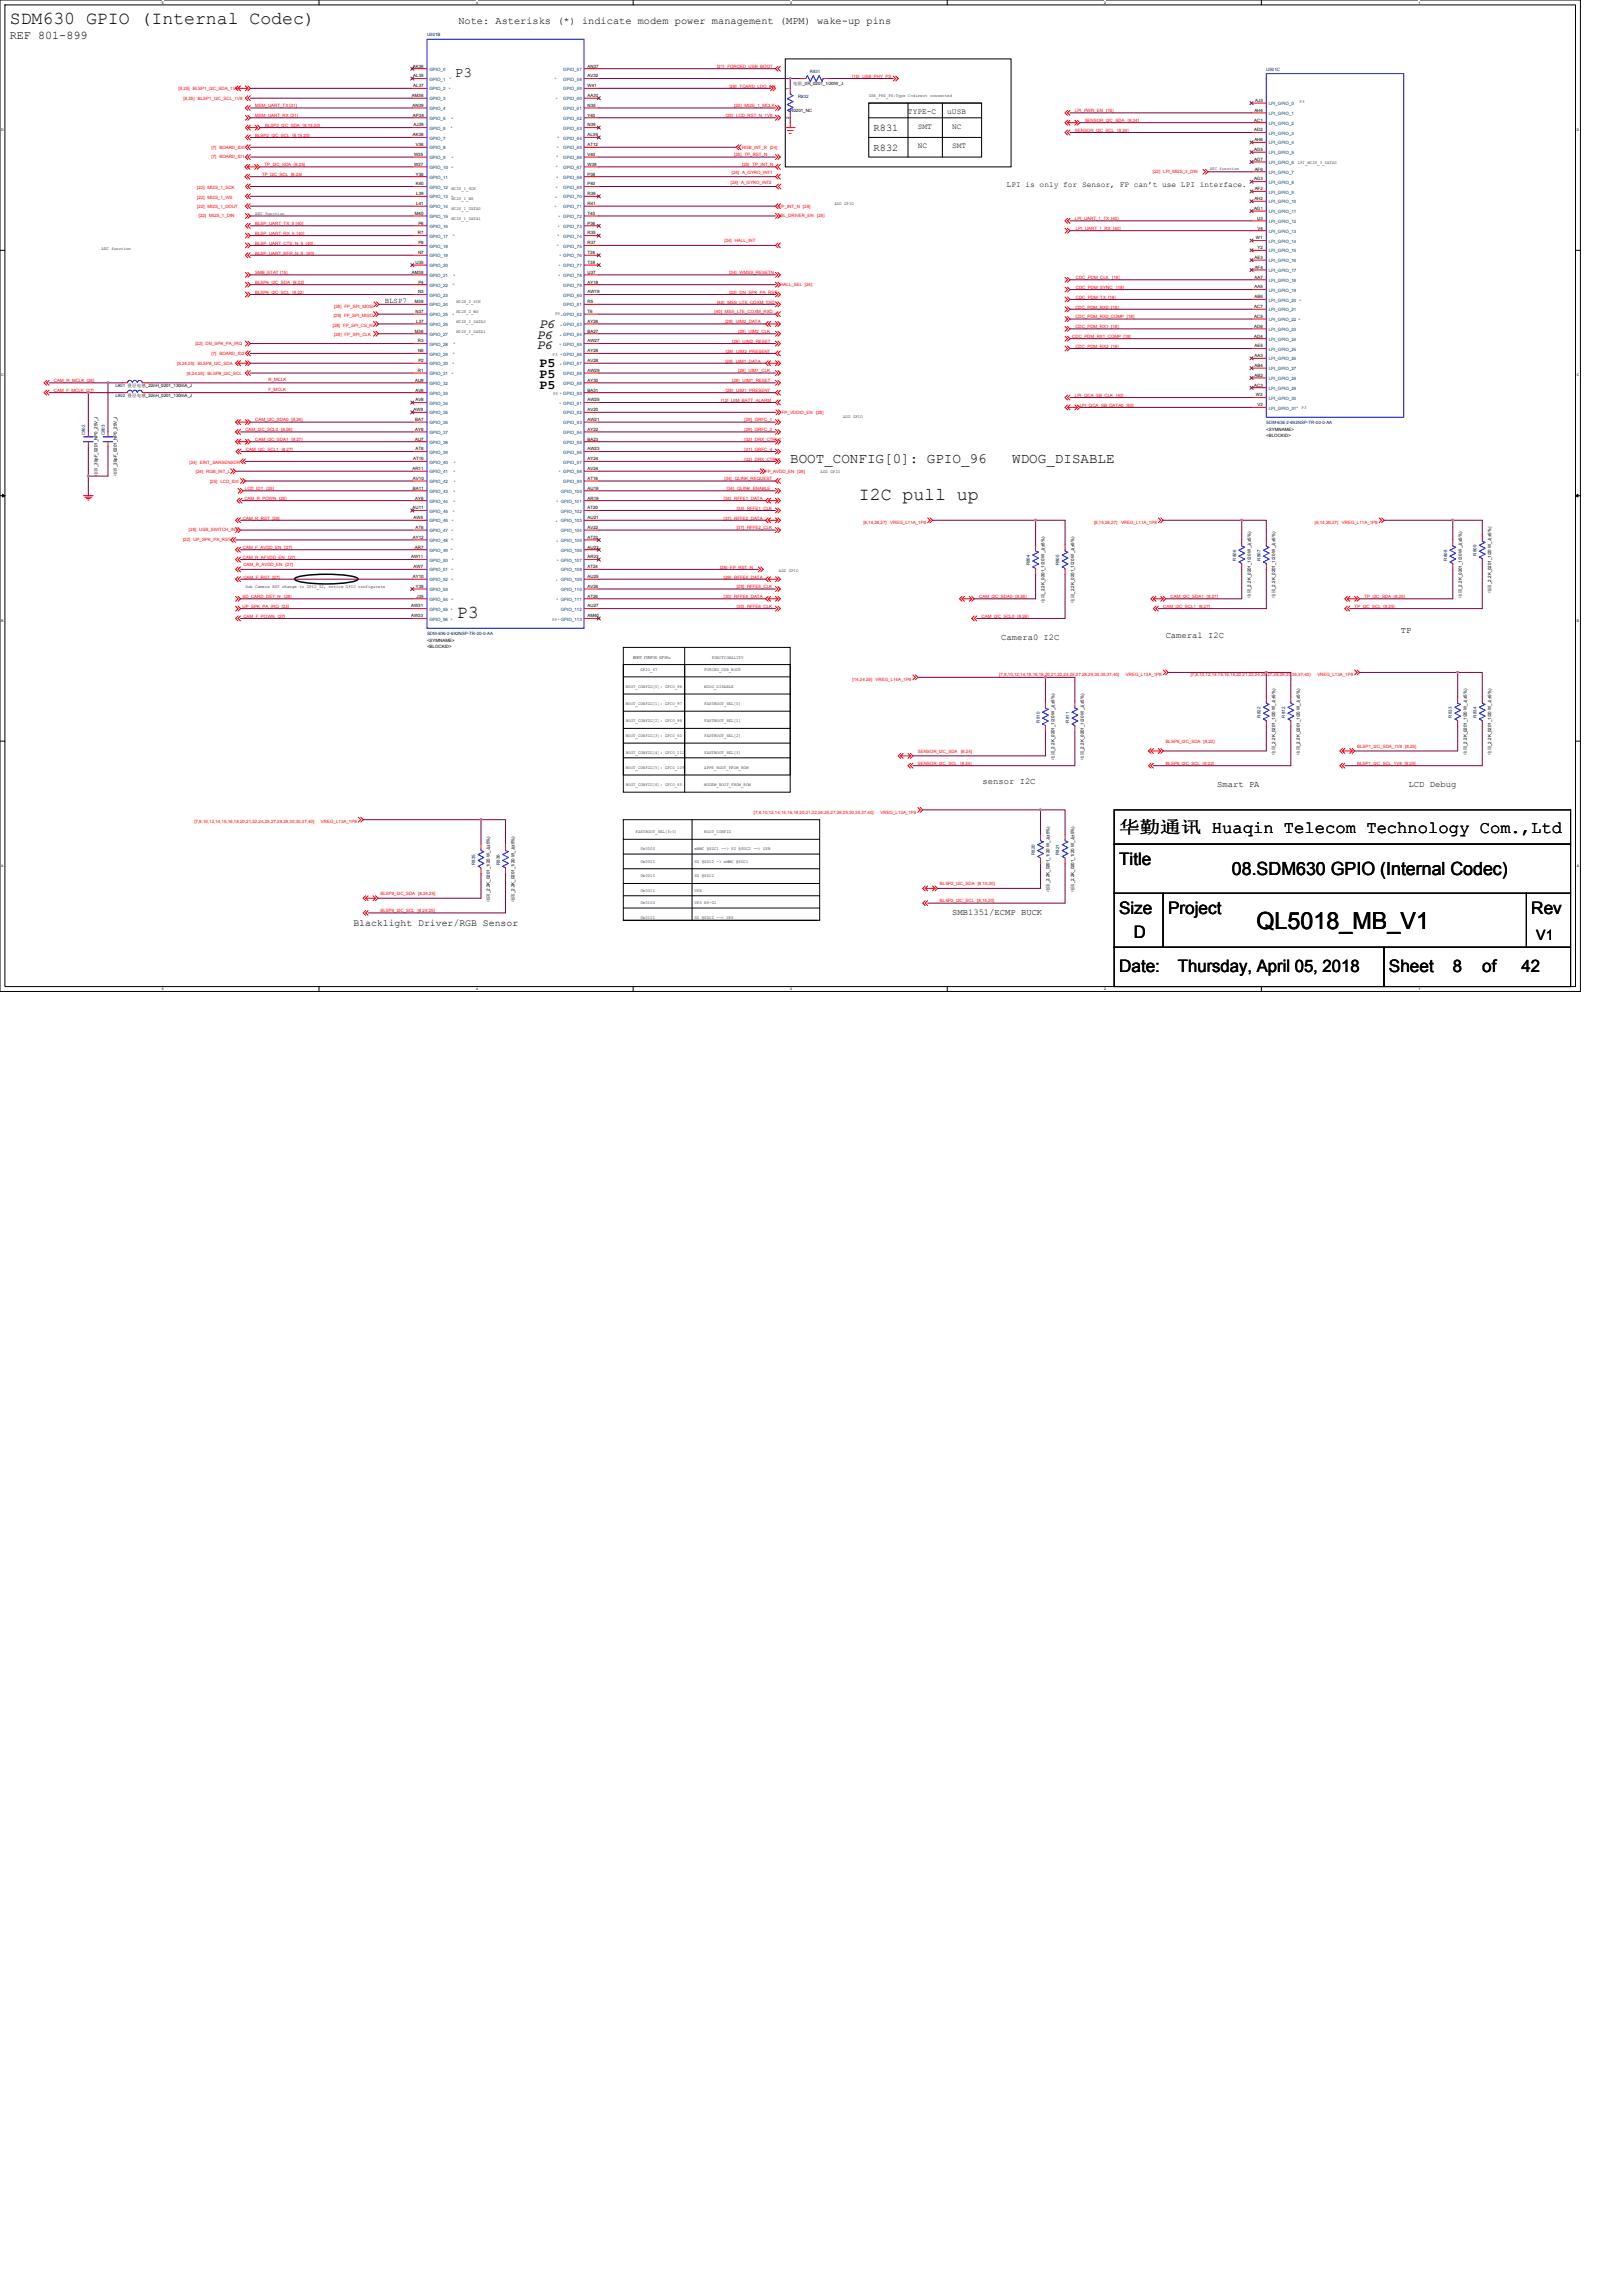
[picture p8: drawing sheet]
<svg xmlns="http://www.w3.org/2000/svg" width="210mm" height="297mm" viewBox="0 0 210 297" stroke-linecap="round" stroke-linejoin="round" font-family="sans-serif">
<defs><g id="words">
<text font-size="3" x="162.6" y="120.2">QL5018_MB_V1</text>
<g font-size="2.3">
<text x="1.3" y="3.1">SDM630 GPIO (Internal Codec)</text>
<text x="111.1" y="64.7">I2C pull up</text>
<text x="59.1" y="80">P3</text>
<text x="159.4" y="113.2">08.SDM630 GPIO (Internal Codec)</text>
</g>
<g font-size="2.2">
<text x="144.8" y="107.8">华勤通讯 Huaqin Telecom Technology Com.,Ltd</text>
<text x="144.8" y="111.8">Title</text>
<text x="144.8" y="118.2">Size</text>
<text x="151.1" y="118.2">Project</text>
<text x="198.1" y="118.2">Rev</text>
<text x="144.8" y="125.8">Date:</text>
<text x="146.7" y="121.4">D</text>
<text x="152.4" y="125.8">Thursday, April 05, 2018</text>
<text x="179.7" y="125.8">Sheet</text>
<text x="188" y="125.8">8</text>
<text x="191.8" y="125.8">of</text>
<text x="196.8" y="125.8">42</text>
</g>
<g font-size="1.8">
<text x="58.9" y="10">P3</text>
<text x="102.2" y="59.9">BOOT_CONFIG[0]: GPIO_96</text>
<text x="131" y="59.9">WDOG_DISABLE</text>
<text x="198.8" y="121.7">V1</text>
</g>
<g font-size="1.7">
<text x="69.5" y="43.8">P6</text>
<text x="69.5" y="45.2">P6</text>
<text x="69.8" y="47.5">P5</text>
<text x="69.8" y="42.4">P6</text>
<text x="69.8" y="48.9">P5</text>
<text x="69.8" y="50.4">P5</text>
</g>
<text font-size="1.5" x="1.3" y="5">REF 801-899</text>
<g font-size="1.3">
<text x="59.3" y="3">Note: Asterisks (*) indicate modem power management (MPM) wake-up pins</text>
<text x="113" y="17">R831</text>
<text x="113" y="19.5">R832</text>
<text x="45.7" y="119.8">Blacklight Driver/RGB Sensor</text>
</g>
<g font-size="1.1">
<text x="129.5" y="82.8">Camera0 I2C</text>
<text x="150.8" y="82.5">Camera1 I2C</text>
<text x="181.2" y="82">TP</text>
<text x="127.1" y="101.4">sensor I2C</text>
<text x="157.5" y="101.8">Smart PA</text>
<text x="182.2" y="101.8">LCD Debug</text>
<text x="123.2" y="118.4">SMB1351/ECMP BUCK</text>
</g>
<g font-size="1">
<text x="117.5" y="14.8">TYPE-C</text>
<text x="118.7" y="16.7">SMT</text>
<text x="122.6" y="14.8">uUSB</text>
<text x="123.2" y="16.7">NC</text>
<text x="118.7" y="19.2">NC</text>
<text x="123.2" y="19.2">SMT</text>
<text x="130.2" y="24.2">LPI is only for Sensor, FP can’t use LPI interface.</text>
<text x="49.8" y="39.2">BLSP7</text>
</g>
<g font-size=".6" fill="#000080">
<text x="55.2" y="4.7">U501B</text>
<text x="104.8" y="9.4">R831</text>
<text x="163.8" y="9.1">U501C</text>
<text x="103.3" y="12.6">R832</text>
<text x="14.9" y="50.1">L801 叠层电感_22nH_0201_130mA_J</text>
<text x="14.9" y="51.4">L802 叠层电感_22nH_0201_130mA_J</text>
<text x="11" y="56.3" transform="rotate(-90 11 56.3)">C802</text>
<text x="13.5" y="56.3" transform="rotate(-90 13.5 56.3)">C803</text>
<text x="163.8" y="54.9">SDM-636-2-692NSP-TR-00-0-AA</text>
<text x="191" y="71.9" transform="rotate(-90 191 71.9)">R809</text>
<text x="133.2" y="73.2" transform="rotate(-90 133.2 73.2)">R804</text>
<text x="137.1" y="73.2" transform="rotate(-90 137.1 73.2)">R805</text>
<text x="159.9" y="72.5" transform="rotate(-90 159.9 72.5)">R806</text>
<text x="163.1" y="72.5" transform="rotate(-90 163.1 72.5)">R807</text>
<text x="187.2" y="72.5" transform="rotate(-90 187.2 72.5)">R808</text>
<text x="55.2" y="82.2">SDM-636-2-692NSP-TR-00-0-AA</text>
<text x="134.5" y="93.5" transform="rotate(-90 134.5 93.5)">R810</text>
<text x="138.3" y="93.5" transform="rotate(-90 138.3 93.5)">R811</text>
<text x="163.1" y="92.8" transform="rotate(-90 163.1 92.8)">R822</text>
<text x="166.3" y="92.8" transform="rotate(-90 166.3 92.8)">R812</text>
<text x="187.9" y="92.8" transform="rotate(-90 187.9 92.8)">R833</text>
<text x="191" y="92.8" transform="rotate(-90 191 92.8)">R834</text>
<text x="61.5" y="111.9" transform="rotate(-90 61.5 111.9)">R835</text>
<text x="64.7" y="111.9" transform="rotate(-90 64.7 111.9)">R836</text>
<text x="133.9" y="110.6" transform="rotate(-90 133.9 110.6)">R820</text>
<text x="137.1" y="110.6" transform="rotate(-90 137.1 110.6)">R821</text>
</g>
<g font-size=".6" fill="#f00">
<text x="23.1" y="11.6">[8,25]</text>
<text x="25" y="11.6">BLSP1_I2C_SDA_1V8</text>
<text x="92.8" y="8.8">[21] FORCED_USB_BOOT</text>
<text x="94.4" y="11.3">[28] TCARD_LDO_EN</text>
<text x="110.2" y="10.1">[15] USB_PHY_PS</text>
<text x="23.7" y="13">[8,25]</text>
<text x="25.6" y="13">BLSP1_I2C_SCL_1V8</text>
<text x="33" y="17.7">BLSP2_I2C_SCL [8,15,20]</text>
<text x="33" y="13.9">MSM_UART_TX [21]</text>
<text x="33" y="15.2">MSM_UART_RX [21]</text>
<text x="34.3" y="16.4">BLSP2_I2C_SDA [8,15,20]</text>
<text x="93.9" y="15.2">[25] LCD_RST_N_1V8</text>
<text x="95" y="13.9">[22] MI2S_1_MCLK</text>
<text x="139.1" y="14.5">LPI_PWR_EN</text>
<text x="139.1" y="17.1">SENSOR_I2C_SCL</text>
<text x="140.3" y="15.8">SENSOR_I2C_SDA</text>
<text x="143.1" y="14.5">[16]</text>
<text x="144.6" y="17.1">[8,24]</text>
<text x="145.9" y="15.8">[8,24]</text>
<text x="27.4" y="20.5">[7] BOARD_ID1</text>
<text x="27.4" y="19.2">[7] BOARD_ID0</text>
<text x="33.9" y="22.8">TP_I2C_SCL [8,25]</text>
<text x="34.2" y="21.5">TP_I2C_SDA [8,25]</text>
<text x="94.6" y="23.9">[24] A_GYRO_INT2</text>
<text x="94.7" y="22.5">[24] A_GYRO_INT1</text>
<text x="95" y="20.2">[25] TP_RST_N</text>
<text x="96" y="19.3">RGB_INT_R [24]</text>
<text x="96" y="21.5">[25] TP_INT_N</text>
<text x="149.2" y="22.4">[22] LPI_MI2S_3_DIN</text>
<text x="25.5" y="24.4">[22] MI2S_1_SCK</text>
<text x="25.5" y="25.7">[22] MI2S_1_WS</text>
<text x="25.5" y="27">[22] MI2S_1_DOUT</text>
<text x="25.7" y="28.1">[22] MI2S_1_DIN</text>
<text x="33" y="29.1">BLSP_UART_TX_5 [40]</text>
<text x="100.8" y="26.9">FP_INT_N [28]</text>
<text x="101" y="28.1">BL_DRIVER_EN</text>
<text x="105.7" y="28.1">[25]</text>
<text x="139.1" y="28.5">LPI_UART_1_TX [40]</text>
<text x="139.2" y="29.8">LPI_UART_1_RX [40]</text>
<text x="33" y="30.4">BLSP_UART_RX_5 [40]</text>
<text x="33" y="31.7">BLSP_UART_CTS_N_5 [40]</text>
<text x="33" y="32.9">BLSP_UART_RFR_N_5</text>
<text x="33" y="35.5">SMB_STAT [15]</text>
<text x="39.7" y="32.9">[40]</text>
<text x="93.7" y="31.3">[24] HALL_INT</text>
<text x="94.4" y="35.5">[34] WMSS_RESETN</text>
<text x="33" y="36.7">BLSP6_I2C_SDA [8,22]</text>
<text x="33" y="38">BLSP6_I2C_SCL [8,22]</text>
<text x="43.2" y="41.1">[28] FP_SPI_MISO</text>
<text x="43.2" y="39.8">[28] FP_SPI_MOSI</text>
<text x="92.5" y="40.6">[40] MSS_LTE_COXM_RXD</text>
<text x="92.8" y="39.3">[40] MSS_LTE_COXM_TXD</text>
<text x="93.9" y="41.8">[28] UIM2_DATA</text>
<text x="94.4" y="38">[22] DN_SPK_PA_RST</text>
<text x="101" y="37">HALL_SEL [24]</text>
<text x="139.1" y="41.2">CDC_PDM_RX0_COMP [18]</text>
<text x="139.1" y="39.9">CDC_PDM_RX0 [18]</text>
<text x="139.2" y="36.1">CDC_PDM_CLK</text>
<text x="139.2" y="37.4">CDC_PDM_SYNC</text>
<text x="139.2" y="38.7">CDC_PDM_TX [18]</text>
<text x="143.9" y="36.1">[18]</text>
<text x="144.5" y="37.4">[18]</text>
<text x="22.9" y="47.2">[8,24,25]</text>
<text x="25.3" y="44.7">[22] DN_SPK_PA_IRQ</text>
<text x="25.6" y="47.2">BLSP8_I2C_SDA</text>
<text x="27.4" y="45.9">[7] BOARD_ID2</text>
<text x="43.1" y="42.3">[28] FP_SPI_CS_N</text>
<text x="43.2" y="43.5">[28] FP_SPI_CLK</text>
<text x="93.9" y="46.9">[28] UIM1_DATA</text>
<text x="93.9" y="45.6">[28] UIM2_PRESENT</text>
<text x="94.7" y="44.4">[28] UIM2_RESET</text>
<text x="95.5" y="43.1">[28] UIM2_CLK</text>
<text x="138.7" y="43.7">CDC_PDM_RX1_COMP [18]</text>
<text x="139.1" y="45">CDC_PDM_RX2 [18]</text>
<text x="139.1" y="42.5">CDC_PDM_RX1 [18]</text>
<text x="7" y="49.4">CAM_R_MCLK [26]</text>
<text x="7" y="50.7">CAM_F_MCLK [27]</text>
<text x="24.2" y="48.6">[8,24,25]</text>
<text x="26.9" y="48.6">BLSP8_I2C_SCL</text>
<text x="34.7" y="49.3">R_MCLK</text>
<text x="34.7" y="50.6">F_MCLK</text>
<text x="93.3" y="52">[12] UIM_BATT_ALARM</text>
<text x="93.9" y="50.7">[28] UIM1_PRESENT</text>
<text x="94.7" y="49.4">[28] UIM1_RESET</text>
<text x="95.5" y="48.2">[28] UIM1_CLK</text>
<text x="101.2" y="53.5">FP_VDDIO_EN</text>
<text x="105.6" y="53.5">[28]</text>
<text x="139.1" y="51.4">LPI_QCA_SB_CLK [40]</text>
<text x="139.7" y="52.6">LPI_QCA_SB_DATA0 [40]</text>
<text x="24.5" y="60">[24] EINT_SARSENSOR</text>
<text x="31.7" y="55.8">CAM_I2C_SCL0 [8,26]</text>
<text x="31.8" y="58.3">CAM_I2C_SCL1 [8,27]</text>
<text x="33" y="54.5">CAM_I2C_SDA0 [8,26]</text>
<text x="33" y="57.1">CAM_I2C_SDA1 [8,27]</text>
<text x="96.3" y="54.5">[29] GRFC_1</text>
<text x="96.3" y="55.8">[29] GRFC_2</text>
<text x="96.3" y="58.3">[21] GRFC_4</text>
<text x="96.3" y="57.1">[32] DRX_CTRL2</text>
<text x="96.3" y="59.6">[32] DRX_CTRL1</text>
<text x="25.3" y="61.1">[24] RGB_INT_L</text>
<text x="27.2" y="62.5">[25] LCD_ID0</text>
<text x="31.6" y="64.7">CAM_R_POWN [26]</text>
<text x="31.7" y="63.4">LCD_ID1</text>
<text x="34.5" y="63.4">[25]</text>
<text x="93.7" y="64.7">[34] RFFE1_DATA</text>
<text x="93.7" y="62.1">[34] QLINK_REQUEST</text>
<text x="94" y="63.4">[34] QLINK_ENABLE</text>
<text x="95.3" y="66">[34] RFFE1_CLK</text>
<text x="99" y="61.1">FP_AVDD_EN</text>
<text x="103.2" y="61.1">[28]</text>
<text x="23.7" y="70">[22] UP_SPK_PA_RST</text>
<text x="24.4" y="68.7">[28] USB_SWITCH_INT</text>
<text x="31.4" y="67.2">CAM_R_RST [26]</text>
<text x="31.4" y="71">CAM_F_AVDD_EN</text>
<text x="36.8" y="71">[27]</text>
<text x="93.7" y="67.2">[37] RFFE2_DATA</text>
<text x="95.3" y="68.5">[37] RFFE2_CLK</text>
<text x="111.7" y="67.8">[8,14,26,27]</text>
<text x="115.2" y="67.8">VREG_L11A_1P8</text>
<text x="141.5" y="67.8">[8,14,26,27]</text>
<text x="145" y="67.8">VREG_L11A_1P8</text>
<text x="170.1" y="67.8">[8,14,26,27]</text>
<text x="173.6" y="67.8">VREG_L11A_1P8</text>
<text x="31.4" y="77.4">SD_CARD_DET_N</text>
<text x="31.4" y="72.3">CAM_R_AFVDD_EN</text>
<text x="31.5" y="73.3">CAM_R_AVDD_EN</text>
<text x="31.5" y="74.8">CAM_F_RST [27]</text>
<text x="36.8" y="77.4">[28]</text>
<text x="37" y="73.3">[27]</text>
<text x="37.3" y="72.3">[27]</text>
<text x="93.2" y="73.6">[28] FP_RST_N</text>
<text x="93.7" y="77.4">[30] RFFE6_DATA</text>
<text x="93.7" y="74.8">[29] RFFE5_DATA</text>
<text x="95.3" y="76.1">[29] RFFE5_CLK</text>
<text x="126.7" y="77.4">CAM_I2C_SDA0 [8,26]</text>
<text x="151.4" y="77.4">CAM_I2C_SDA1 [8,27]</text>
<text x="176.5" y="77.4">TP_I2C_SDA [8,25]</text>
<text x="31.4" y="78.7">UP_SPK_PA_IRQ [22]</text>
<text x="31.5" y="79.9">CAM_F_POWN [27]</text>
<text x="95.3" y="78.7">[30] RFFE6_CLK</text>
<text x="127" y="79.9">CAM_I2C_SCL0 [8,26]</text>
<text x="150.5" y="78.7">CAM_I2C_SCL1 [8,27]</text>
<text x="175.3" y="78.7">TP_I2C_SCL [8,25]</text>
<text x="110.3" y="88.1">[14,24,25]</text>
<text x="113.3" y="88.1">VREG_L14A_1P8</text>
<text x="129.3" y="87.5">[7,8,10,12,14,15,16,18,20,21,22,24,25,27,28,29,30,35,37,40]</text>
<text x="145.7" y="87.5">VREG_L13A_1P8</text>
<text x="154.1" y="87.5">[7,8,10,12,14,15,16,18,20,21,22,24,25,27,28,29,30,35,37,40]</text>
<text x="170.4" y="87.5">VREG_L13A_1P8</text>
<text x="118.7" y="99">SENSOR_I2C_SCL</text>
<text x="118.7" y="97.4">SENSOR_I2C_SDA</text>
<text x="124.3" y="99">[8,24]</text>
<text x="124.3" y="97.4">[8,24]</text>
<text x="150.8" y="96.1">BLSP6_I2C_SDA [8,22]</text>
<text x="150.8" y="99">BLSP6_I2C_SCL [8,22]</text>
<text x="175.6" y="96.8">BLSP1_I2C_SDA_1V8 [8,25]</text>
<text x="175.6" y="99">BLSP1_I2C_SCL_1V8 [8,25]</text>
<text x="25.1" y="106.5">[7,8,10,12,14,15,16,18,20,21,22,24,25,27,28,29,30,35,37,40]</text>
<text x="41.5" y="106.5">VREG_L13A_1P8</text>
<text x="97.5" y="105.3">[7,8,10,12,14,15,16,18,20,21,22,24,25,27,28,29,30,35,37,40]</text>
<text x="113.9" y="105.3">VREG_L13A_1P8</text>
<text x="49.2" y="115.8">BLSP8_I2C_SDA [8,24,25]</text>
<text x="49.2" y="118">BLSP8_I2C_SCL [8,24,25]</text>
<text x="121.6" y="114.5">BLSP2_I2C_SDA [8,15,20]</text>
<text x="121.6" y="116.8">BLSP2_I2C_SCL [8,15,20]</text>
</g>
<g font-size=".6">
<text x="53.4" y="8.7">AK36</text>
<text x="53.5" y="10">AL35</text>
<text x="53.5" y="11.3">AL37</text>
<text x="58.1" y="10.4">*</text>
<text x="71.8" y="10.4">*</text>
<text x="76" y="8.7">AN37</text>
<text x="76" y="11.3">W41</text>
<text x="76" y="10">AV32</text>
<text x="102.1" y="11.6" transform="rotate(-90 102.1 11.6)">1</text>
<text x="102.6" y="11">电阻_0R_0201_1/20W_J</text>
<text x="53.3" y="12.6">AM36</text>
<text x="53.4" y="13.8">AN39</text>
<text x="53.4" y="17.6">AK38</text>
<text x="53.4" y="15.1">AP38</text>
<text x="53.5" y="16.4">AJ39</text>
<text x="58.3" y="16.7">*</text>
<text x="58.4" y="15.5">*</text>
<text x="71.9" y="13">*</text>
<text x="72.1" y="17.9">*</text>
<text x="76" y="16.4">N39</text>
<text x="76" y="17.6">AL39</text>
<text x="76" y="15.1">Y40</text>
<text x="76" y="13.8">N35</text>
<text x="76" y="12.6">AA37</text>
<text x="102.1" y="15.4" transform="rotate(-90 102.1 15.4)">2</text>
<text x="102.2" y="14.5">R0201_NC</text>
<text x="112.4" y="12.6">USB_PHY_PS:Type C=direct connected</text>
<text x="162.3" y="15.7">AC1</text>
<text x="162.3" y="17">AD2</text>
<text x="162.3" y="14.5">AH4</text>
<text x="162.4" y="13.2">AJ3</text>
<text x="168.1" y="13.3">P3</text>
<text x="53.6" y="20.2">W35</text>
<text x="53.6" y="21.4">W37</text>
<text x="53.8" y="24">K40</text>
<text x="53.8" y="22.7">Y36</text>
<text x="53.8" y="18.9">V36</text>
<text x="58.4" y="20.6">*</text>
<text x="71.9" y="21.8">*</text>
<text x="71.9" y="20.5">*</text>
<text x="71.9" y="23.2">*</text>
<text x="72" y="19.2">*</text>
<text x="76" y="22.7">P38</text>
<text x="76" y="20.2">V40</text>
<text x="76" y="18.9">AT12</text>
<text x="76" y="24">P40</text>
<text x="76" y="21.4">W39</text>
<text x="156.5" y="21.9">AEC function</text>
<text x="162.2" y="19.5">AG5</text>
<text x="162.2" y="23.3">AG3</text>
<text x="162.2" y="20.8">AG7</text>
<text x="162.3" y="18.3">AH6</text>
<text x="162.3" y="22.1">AF6</text>
<text x="167.9" y="21.3">LPI_MI2S_3_DATA0</text>
<text x="33" y="27.8">AEC function</text>
<text x="53.7" y="27.8">M40</text>
<text x="53.8" y="26.5">L41</text>
<text x="53.8" y="25.3">L39</text>
<text x="54.1" y="29.1">P6</text>
<text x="58.4" y="24.6">MI2S_1_SCK</text>
<text x="58.4" y="25.9">MI2S_1_WS</text>
<text x="58.4" y="27.2">MI2S_1_DATA0</text>
<text x="58.4" y="28.4">MI2S_1_DATA1</text>
<text x="71.8" y="27">*</text>
<text x="71.8" y="25.7">*</text>
<text x="71.9" y="24.4">*</text>
<text x="72.1" y="29.4">*</text>
<text x="72.2" y="28.2">* GPIO_72</text>
<text x="76" y="25.3">R39</text>
<text x="76" y="29.1">P36</text>
<text x="76" y="27.8">T40</text>
<text x="76" y="26.5">R41</text>
<text x="107.9" y="26.5">ADD GPIO</text>
<text x="162.2" y="27.2">AG1</text>
<text x="162.3" y="25.9">AH2</text>
<text x="162.3" y="24.6">AF2</text>
<text x="162.7" y="28.4">U3</text>
<text x="162.7" y="29.7">V4</text>
<text x="13.1" y="32.4">AEC function</text>
<text x="53.3" y="35.4">AM38</text>
<text x="53.8" y="34.1">U35</text>
<text x="54.1" y="30.3">R7</text>
<text x="54.1" y="32.9">N7</text>
<text x="54.1" y="31.6">P8</text>
<text x="58.5" y="30.7">*</text>
<text x="58.6" y="35.8">*</text>
<text x="72" y="32">*</text>
<text x="72.1" y="30.7">*</text>
<text x="72.2" y="35.8">* GPIO_78</text>
<text x="72.3" y="34.5">* GPIO_77</text>
<text x="72.3" y="33.3">* GPIO_76</text>
<text x="76" y="35.4">U37</text>
<text x="76" y="31.6">R37</text>
<text x="76" y="30.3">R35</text>
<text x="76" y="32.9">T36</text>
<text x="76" y="34.1">T38</text>
<text x="162.3" y="33.5">AE3</text>
<text x="162.3" y="34.8">AF4</text>
<text x="162.5" y="31">W1</text>
<text x="162.7" y="32.2">Y2</text>
<text x="53.7" y="39.2">M38</text>
<text x="53.8" y="40.5">N37</text>
<text x="53.8" y="41.8">L37</text>
<text x="54.1" y="38">N3</text>
<text x="54.1" y="36.7">P4</text>
<text x="58.5" y="40.9">*</text>
<text x="58.5" y="37.1">*</text>
<text x="59.1" y="39.2">MI2S_2_SCK</text>
<text x="59.1" y="40.5">MI2S_2_WS</text>
<text x="59.1" y="41.8">MI2S_2_DATA0</text>
<text x="71.8" y="40.8">P3</text>
<text x="72.5" y="41">*GPIO_82</text>
<text x="76" y="40.5">T6</text>
<text x="76" y="39.2">R5</text>
<text x="76" y="36.7">AY18</text>
<text x="76" y="38">AW19</text>
<text x="76" y="41.8">AY26</text>
<text x="162.3" y="39.9">AC7</text>
<text x="162.3" y="41.1">AC5</text>
<text x="162.3" y="37.3">AA5</text>
<text x="162.3" y="36">AA7</text>
<text x="162.3" y="38.6">AB6</text>
<text x="53.7" y="43">M36</text>
<text x="54.1" y="44.3">R3</text>
<text x="54.1" y="45.6">N5</text>
<text x="54.1" y="46.8">P2</text>
<text x="58.5" y="47.2">*</text>
<text x="58.5" y="46">*</text>
<text x="58.6" y="44.7">*</text>
<text x="59.1" y="43">MI2S_2_DATA1</text>
<text x="71.5" y="46.1">P3 * GPIO_86</text>
<text x="72.3" y="44.8">* GPIO_85</text>
<text x="72.4" y="43.5">* GPIO_84</text>
<text x="72.4" y="47.3">* GPIO_87</text>
<text x="72.5" y="42.3">* GPIO_83</text>
<text x="76" y="46.8">AV28</text>
<text x="76" y="45.6">AY28</text>
<text x="76" y="44.3">AW27</text>
<text x="76" y="43">BA27</text>
<text x="162.3" y="43.7">AD4</text>
<text x="162.3" y="42.4">AD6</text>
<text x="162.3" y="44.9">AE5</text>
<text x="162.3" y="46.2">AA3</text>
<text x="162.3" y="47.5">AB4</text>
<text x="53.5" y="53.2">AW9</text>
<text x="53.7" y="49.4">AU9</text>
<text x="53.7" y="50.7">AV6</text>
<text x="53.7" y="51.9">AV8</text>
<text x="54.1" y="48.1">R1</text>
<text x="58.4" y="48.5">*</text>
<text x="71.6" y="51.2">P3 * GPIO_90</text>
<text x="72.3" y="52.4">* GPIO_91</text>
<text x="76" y="53.2">AV20</text>
<text x="76" y="49.4">AY30</text>
<text x="76" y="50.7">BA31</text>
<text x="76" y="51.9">AW25</text>
<text x="76" y="48.1">AW29</text>
<text x="162.3" y="50">AC3</text>
<text x="162.3" y="48.7">AB2</text>
<text x="162.5" y="51.3">W3</text>
<text x="162.7" y="52.6">V2</text>
<text x="53.4" y="59.5">AT10</text>
<text x="53.7" y="57">AU7</text>
<text x="53.7" y="54.5">BA7</text>
<text x="53.7" y="55.7">AY8</text>
<text x="53.8" y="58.3">AT8</text>
<text x="58.7" y="60">*</text>
<text x="76" y="54.5">AW21</text>
<text x="76" y="59.5">AY24</text>
<text x="76" y="58.3">AW23</text>
<text x="76" y="57">BA23</text>
<text x="76" y="55.7">AY22</text>
<text x="109.1" y="54">ADD GPIO</text>
<text x="163.8" y="55.7">&lt;SYMNAME&gt;</text>
<text x="163.8" y="56.6">&lt;BLOCKID&gt;</text>
<text x="12.6" y="61.6" transform="rotate(-90 12.6 61.6)">电容_39pF_0201_NP0_25V_J</text>
<text x="15.1" y="61.6" transform="rotate(-90 15.1 61.6)">电容_39pF_0201_NP0_25V_J</text>
<text x="53.4" y="60.8">AR11</text>
<text x="53.4" y="65.9">AU11</text>
<text x="53.4" y="63.4">BA11</text>
<text x="53.4" y="62.1">AV10</text>
<text x="53.7" y="64.6">AY6</text>
<text x="58.6" y="61.3">*</text>
<text x="58.6" y="63.8">*</text>
<text x="58.6" y="65.1">*</text>
<text x="58.7" y="62.5">*</text>
<text x="71.9" y="65.1">* GPIO_101</text>
<text x="72.3" y="61.3">* GPIO_98</text>
<text x="76" y="65.9">AT20</text>
<text x="76" y="64.6">AR19</text>
<text x="76" y="63.4">AU19</text>
<text x="76" y="60.8">AV24</text>
<text x="76" y="62.1">AT18</text>
<text x="106.2" y="61.1">ADD GPIO</text>
<text x="53.4" y="69.7">AY12</text>
<text x="53.5" y="67.2">AW5</text>
<text x="53.7" y="71">AR7</text>
<text x="53.8" y="68.4">AT6</text>
<text x="58.4" y="67.5">*</text>
<text x="58.5" y="66.3">*</text>
<text x="71.9" y="67.6">* GPIO_103</text>
<text x="71.9" y="70.2">* GPIO_105</text>
<text x="76" y="67.2">AU21</text>
<text x="76" y="71">AU23</text>
<text x="76" y="68.4">AV22</text>
<text x="76" y="69.7">AT22</text>
<text x="31.8" y="76.1">Sub Camera RST change to GPIO_52, notice GPIO configurate</text>
<text x="53.2" y="72.2">AW11</text>
<text x="53.4" y="74.8">AY10</text>
<text x="53.5" y="73.5">AW7</text>
<text x="53.8" y="76.1">Y38</text>
<text x="53.9" y="77.3">J35</text>
<text x="58.4" y="72.6">*</text>
<text x="71.9" y="75.3">* GPIO_109</text>
<text x="71.9" y="77.8">* GPIO_111</text>
<text x="72" y="72.7">* GPIO_107</text>
<text x="76" y="76.1">AV26</text>
<text x="76" y="77.3">AT26</text>
<text x="76" y="74.8">AU25</text>
<text x="76" y="73.5">AT24</text>
<text x="76" y="72.2">AR23</text>
<text x="100.8" y="74">ADD GPIO</text>
<text x="135.1" y="78" transform="rotate(-90 135.1 78)">电阻_2.2K_0201_1/20 W_J(±5%)</text>
<text x="139" y="78" transform="rotate(-90 139 78)">电阻_2.2K_0201_1/20 W_J(±5%)</text>
<text x="161.8" y="77.3" transform="rotate(-90 161.8 77.3)">电阻_2.2K_0201_1/20 W_J(±5%)</text>
<text x="165" y="77.3" transform="rotate(-90 165 77.3)">电阻_2.2K_0201_1/20 W_J(±5%)</text>
<text x="189.1" y="77.3" transform="rotate(-90 189.1 77.3)">电阻_2.2K_0201_1/20 W_J(±5%)</text>
<text x="192.9" y="76.7" transform="rotate(-90 192.9 76.7)">电阻_2.2K_0201_1/20 W_J(±5%)</text>
<text x="53.2" y="78.6">AW31</text>
<text x="53.2" y="79.9">AW33</text>
<text x="55.2" y="83">&lt;SYMNAME&gt;</text>
<text x="55.2" y="83.9">&lt;BLOCKID&gt;</text>
<text x="71.4" y="80.4">P3* GPIO_113</text>
<text x="76" y="78.6">AU27</text>
<text x="76" y="79.9">AM40</text>
<text x="81" y="89">BOOT_CONFIG[0]: GPIO_96</text>
<text x="81.9" y="85.2">BOOT CONFIG GPIOs</text>
<text x="82.9" y="86.8">GPIO_57</text>
<text x="91.1" y="89">WDOG_DISABLE</text>
<text x="91.1" y="86.8">FORCED_USB_BOOT</text>
<text x="92.1" y="85.2">FUNCTIONALITY</text>
<text x="81" y="93.5">BOOT_CONFIG[2]: GPIO_98</text>
<text x="81" y="91.2">BOOT_CONFIG[1]: GPIO_97</text>
<text x="81" y="95.4">BOOT_CONFIG[3]: GPIO_60</text>
<text x="91.1" y="95.4">FASTBOOT_SEL[2]</text>
<text x="91.1" y="93.5">FASTBOOT_SEL[1]</text>
<text x="91.1" y="91.2">FASTBOOT_SEL[0]</text>
<text x="81" y="97.6">BOOT_CONFIG[4]: GPIO_111</text>
<text x="81" y="99.5">BOOT_CONFIG[5]: GPIO_109</text>
<text x="81" y="101.7">BOOT_CONFIG[6]: GPIO_65</text>
<text x="91.1" y="97.6">FASTBOOT_SEL[3]</text>
<text x="91.1" y="99.5">APPS_BOOT_FROM_ROM</text>
<text x="91.1" y="101.7">MODEM_BOOT_FROM_ROM</text>
<text x="136.4" y="98.3" transform="rotate(-90 136.4 98.3)">电阻_2.2K_0201_1/20 W_J(±5%)</text>
<text x="140.2" y="98.3" transform="rotate(-90 140.2 98.3)">电阻_2.2K_0201_1/20 W_J(±5%)</text>
<text x="165" y="97.7" transform="rotate(-90 165 97.7)">电阻_2.2K_0201_1/20 W_J(±5%)</text>
<text x="168.2" y="97.7" transform="rotate(-90 168.2 97.7)">电阻_2.2K_0201_1/20 W_J(±5%)</text>
<text x="189.8" y="97.7" transform="rotate(-90 189.8 97.7)">电阻_2.2K_0201_1/20 W_J(±5%)</text>
<text x="192.9" y="97.7" transform="rotate(-90 192.9 97.7)">电阻_2.2K_0201_1/20 W_J(±5%)</text>
<text x="82.2" y="107.8">FASTBOOT_SEL[3:0]</text>
<text x="91.1" y="107.8">BOOT_CONFIG</text>
<text x="82.9" y="110">0b0000</text>
<text x="82.9" y="113.5">0b0010</text>
<text x="82.9" y="111.6">0b0001</text>
<text x="89.9" y="113.5">SD @SDC2</text>
<text x="89.9" y="111.6">SD @SDC2 -&gt; eMMC @SDC1</text>
<text x="89.9" y="110">eMMC @SDC1 --&gt; SD @SDC2 --&gt; USB</text>
<text x="63.4" y="116.7" transform="rotate(-90 63.4 116.7)">电阻_2.2K_0201_1/20 W_J(±5%)</text>
<text x="66.6" y="116.7" transform="rotate(-90 66.6 116.7)">电阻_2.2K_0201_1/20 W_J(±5%)</text>
<text x="82.9" y="115.4">0b0011</text>
<text x="82.9" y="117">0b0100</text>
<text x="82.9" y="118.9">0b0101</text>
<text x="89.9" y="117">UFS HS-G1</text>
<text x="89.9" y="118.9">SD @SDC2 --&gt; UFS</text>
<text x="89.9" y="115.4">USB</text>
<text x="135.8" y="115.4" transform="rotate(-90 135.8 115.4)">电阻_2.2K_0201_1/20 W_J(±5%)</text>
<text x="139" y="115.4" transform="rotate(-90 139 115.4)">电阻_2.2K_0201_1/20 W_J(±5%)</text>
</g>
<g font-size=".6" fill="#004080">
<text x="55.6" y="9.2">GPIO_0</text>
<text x="55.6" y="10.4">GPIO_1</text>
<text x="55.6" y="11.7">GPIO_2 *</text>
<text x="72.9" y="9.2">GPIO_57</text>
<text x="72.9" y="11.7">GPIO_59</text>
<text x="72.9" y="10.4">GPIO_58</text>
<text x="55.6" y="13">GPIO_3</text>
<text x="55.6" y="16.8">GPIO_6</text>
<text x="55.6" y="15.5">GPIO_5</text>
<text x="55.6" y="14.2">GPIO_4</text>
<text x="72.9" y="16.8">GPIO_63</text>
<text x="72.9" y="15.5">GPIO_62</text>
<text x="72.9" y="14.2">GPIO_61</text>
<text x="72.9" y="13">GPIO_60</text>
<text x="164.1" y="13.6">LPI_GPIO_0</text>
<text x="164.1" y="14.9">LPI_GPIO_1</text>
<text x="164.1" y="16.2">LPI_GPIO_2</text>
<text x="164.1" y="17.4">LPI_GPIO_3</text>
<text x="55.6" y="20.6">GPIO_9</text>
<text x="55.6" y="23.1">GPIO_11</text>
<text x="55.6" y="21.9">GPIO_10 *</text>
<text x="55.6" y="19.3">GPIO_8</text>
<text x="55.6" y="18.1">GPIO_7</text>
<text x="72.9" y="18.1">GPIO_64</text>
<text x="72.9" y="23.1">GPIO_68</text>
<text x="72.9" y="20.6">GPIO_66</text>
<text x="72.9" y="19.3">GPIO_65</text>
<text x="72.9" y="21.9">GPIO_67</text>
<text x="164.1" y="18.7">LPI_GPIO_4</text>
<text x="164.1" y="20">LPI_GPIO_5</text>
<text x="164.1" y="22.5">LPI_GPIO_7</text>
<text x="164.1" y="23.8">LPI_GPIO_8</text>
<text x="164.1" y="21.2">LPI_GPIO_6</text>
<text x="55.6" y="28.2">GPIO_15</text>
<text x="55.6" y="26.9">GPIO_14</text>
<text x="55.6" y="24.4">GPIO_12</text>
<text x="55.6" y="25.7">GPIO_13 *</text>
<text x="55.6" y="29.5">GPIO_16</text>
<text x="72.9" y="25.7">GPIO_70</text>
<text x="72.9" y="29.5">GPIO_73</text>
<text x="72.9" y="24.4">GPIO_69</text>
<text x="72.9" y="26.9">GPIO_71</text>
<text x="164.1" y="25">LPI_GPIO_9</text>
<text x="164.1" y="28.9">LPI_GPIO_12</text>
<text x="164.1" y="27.6">LPI_GPIO_11</text>
<text x="164.1" y="26.3">LPI_GPIO_10</text>
<text x="55.6" y="30.8">GPIO_17</text>
<text x="55.6" y="32">GPIO_18</text>
<text x="55.6" y="33.3">GPIO_19</text>
<text x="55.6" y="34.6">GPIO_20</text>
<text x="55.6" y="35.8">GPIO_21</text>
<text x="72.9" y="32">GPIO_75</text>
<text x="72.9" y="30.8">GPIO_74</text>
<text x="164.1" y="35.2">LPI_GPIO_17</text>
<text x="164.1" y="33.9">LPI_GPIO_16</text>
<text x="164.1" y="32.7">LPI_GPIO_15</text>
<text x="164.1" y="31.4">LPI_GPIO_14</text>
<text x="164.1" y="30.1">LPI_GPIO_13</text>
<text x="55.6" y="37.1">GPIO_22</text>
<text x="55.6" y="38.4">GPIO_23</text>
<text x="55.6" y="39.6">GPIO_24</text>
<text x="55.6" y="40.9">GPIO_25</text>
<text x="72.9" y="39.6">GPIO_81</text>
<text x="72.9" y="37.1">GPIO_79</text>
<text x="72.9" y="38.4">GPIO_80</text>
<text x="164.1" y="37.7">LPI_GPIO_19</text>
<text x="164.1" y="36.5">LPI_GPIO_18</text>
<text x="164.1" y="40.3">LPI_GPIO_21</text>
<text x="164.1" y="39">LPI_GPIO_20 *</text>
<text x="164.1" y="41.6">LPI_GPIO_22 *</text>
<text x="55.6" y="43.5">GPIO_27</text>
<text x="55.6" y="44.7">GPIO_28</text>
<text x="55.6" y="46">GPIO_29</text>
<text x="55.6" y="47.3">GPIO_30</text>
<text x="55.6" y="42.2">GPIO_26</text>
<text x="164.1" y="45.4">LPI_GPIO_25</text>
<text x="164.1" y="44.1">LPI_GPIO_24</text>
<text x="164.1" y="46.6">LPI_GPIO_26</text>
<text x="164.1" y="47.9">LPI_GPIO_27</text>
<text x="164.1" y="42.8">LPI_GPIO_23</text>
<text x="55.6" y="48.5">GPIO_31</text>
<text x="55.6" y="49.8">GPIO_32</text>
<text x="55.6" y="51.1">GPIO_33</text>
<text x="55.6" y="52.3">GPIO_34</text>
<text x="55.6" y="53.6">GPIO_35</text>
<text x="72.9" y="53.6">GPIO_92</text>
<text x="72.9" y="49.8">GPIO_89</text>
<text x="72.9" y="48.5">GPIO_88</text>
<text x="164.1" y="50.4">LPI_GPIO_29</text>
<text x="164.1" y="53">LPI_GPIO_31* P3</text>
<text x="164.1" y="49.2">LPI_GPIO_28</text>
<text x="164.1" y="51.7">LPI_GPIO_30</text>
<text x="55.6" y="54.9">GPIO_36</text>
<text x="55.6" y="56.2">GPIO_37</text>
<text x="55.6" y="58.7">GPIO_39</text>
<text x="55.6" y="57.4">GPIO_38</text>
<text x="55.6" y="60">GPIO_40</text>
<text x="72.9" y="54.9">GPIO_93</text>
<text x="72.9" y="60">GPIO_97</text>
<text x="72.9" y="58.7">GPIO_96</text>
<text x="72.9" y="57.4">GPIO_95</text>
<text x="72.9" y="56.2">GPIO_94</text>
<text x="55.6" y="63.8">GPIO_43</text>
<text x="55.6" y="65">GPIO_44</text>
<text x="55.6" y="62.5">GPIO_42</text>
<text x="55.6" y="61.2">GPIO_41</text>
<text x="72.6" y="63.8">GPIO_100</text>
<text x="72.9" y="62.5">GPIO_99</text>
<text x="55.6" y="70.1">GPIO_48 *</text>
<text x="55.6" y="67.6">GPIO_46</text>
<text x="55.6" y="66.3">GPIO_45</text>
<text x="55.6" y="71.4">GPIO_49 *</text>
<text x="55.6" y="68.9">GPIO_47 *</text>
<text x="72.6" y="71.4">GPIO_106</text>
<text x="72.6" y="66.3">GPIO_102</text>
<text x="72.6" y="68.9">GPIO_104</text>
<text x="55.6" y="72.7">GPIO_50</text>
<text x="55.6" y="77.7">GPIO_54 *</text>
<text x="55.6" y="76.5">GPIO_53</text>
<text x="55.6" y="75.2">GPIO_52 *</text>
<text x="55.6" y="73.9">GPIO_51 *</text>
<text x="72.6" y="76.5">GPIO_110</text>
<text x="72.6" y="73.9">GPIO_108</text>
<text x="55.6" y="79">GPIO_55 *</text>
<text x="55.6" y="80.3">GPIO_56 *</text>
<text x="72.6" y="79">GPIO_112</text>
</g>
<g font-size=".5">
<text x="21" y=".5">5</text>
<text x="61.6" y=".5">4</text>
<text x="102.2" y=".5">3</text>
<text x="142.9" y=".5">2</text>
<text x="183.5" y=".5">1</text>
<text x=".2" y="16.9">D</text>
<text x="204" y="16.9">D</text>
<text x=".2" y="48.7">C</text>
<text x="204" y="48.7">C</text>
<text x=".2" y="80.4">B</text>
<text x="204" y="80.4">B</text>
<text x=".2" y="112.2">A</text>
<text x="204" y="112.2">A</text>
<text x="21" y="128.1">5</text>
<text x="61.6" y="128.1">4</text>
<text x="102.2" y="128.1">3</text>
<text x="142.9" y="128.1">2</text>
<text x="183.5" y="128.1">1</text>
</g>
</g></defs>
<path d="M0 0h204.5v128.3h-204.5zM.6 .6h203.2v127h-203.2z" fill="none" stroke="#000" stroke-width=".13"/>
<g fill="#fff">
<path d="M21 .1h.2v.5h-.2z"/>
<path d="M21 127.7h.2v.5h-.2z"/>
</g>
<path d="M41.3 0v.6M41.3 127.6v.7" fill="none" stroke="#000" stroke-width=".13"/>
<g fill="#fff">
<path d="M61.6 .1h.2v.5h-.2z"/>
<path d="M61.6 127.7h.2v.5h-.2z"/>
</g>
<path d="M81.9 0v.6M81.9 127.6v.7" fill="none" stroke="#000" stroke-width=".13"/>
<g fill="#fff">
<path d="M102.2 .1h.3v.5h-.3z"/>
<path d="M102.2 127.7h.3v.5h-.3z"/>
</g>
<path d="M122.6 0v.6M122.6 127.6v.7" fill="none" stroke="#000" stroke-width=".13"/>
<g fill="#fff">
<path d="M142.9 .1h.2v.5h-.2z"/>
<path d="M142.9 127.7h.2v.5h-.2z"/>
</g>
<path d="M163.2 0v.6M163.2 127.6v.7" fill="none" stroke="#000" stroke-width=".13"/>
<g fill="#fff">
<path d="M183.5 .1h.3v.5h-.3z"/>
<path d="M183.5 127.7h.3v.5h-.3z"/>
<path d="M.2 16.5h.3v.5h-.3z"/>
<path d="M204 16.5h.3v.5h-.3z"/>
<path d="M.2 48.3h.3v.5h-.3z"/>
<path d="M204 48.3h.3v.5h-.3z"/>
</g>
<path d="M0 32.4h.6M203.8 32.4h.7" fill="none" stroke="#000" stroke-width=".13"/>
<g fill="#fff">
<path d="M.2 80h.3v.5h-.3z"/>
<path d="M204 80h.3v.5h-.3z"/>
</g>
<path d="M0 64.1h.6M203.8 64.1h.7" fill="none" stroke="#000" stroke-width=".13"/>
<path d="M.3 63.9l.3 .2-.3 .2zM203.8 64.1l.4-.2v.4z" fill="#000" stroke="#000" stroke-width=".13"/>
<g fill="#fff">
<path d="M.2 111.8h.2v.5h-.2z"/>
<path d="M204 111.8h.3v.5h-.3z"/>
</g>
<g fill="none" stroke="#000" stroke-width=".13">
<path d="M101.6 7.6h29.2v14h-29.2zM112.4 13.3h14.6v7h-14.6zM112.4 13.3h14.6M112.4 15.2h14.6M112.4 17.8h14.6M117.5 13.3v7M121.9 13.3v7M0 95.9h.6M80.6 89.8h21.6M80.6 87.6h21.6M80.6 92h21.6M80.6 94.2h21.6"/>
<path d="M80.6 96.1h21.6M80.6 98h21.6M80.6 83.8h21.6v16.5h-21.6zM80.6 86h21.6v16.5h-21.6zM88.6 83.8v16.5M88.6 86v16.5M203.8 95.9h.7M80.6 106h25.4v13.1h-25.4zM80.6 115.9h25.4M80.6 110.5h25.4M80.6 108.6h25.4M80.6 112.4h25.4"/>
<path d="M80.6 114.3h25.4M80.6 117.5h25.4M80.6 119.1h25.1M89.5 106v13.1M144.1 109.2h59.1v6.4h-59.1zM144.1 104.8h59.1v4.4h-59.1zM144.1 115.6h6.4v7h-6.4zM150.5 115.6h47v7h-47zM197.5 115.6h5.7v7h-5.7zM144.1 122.6h35v5h-35zM179.1 122.6h24.1v5h-24.1z"/>
</g>
<path d="M38.2 74.8a16.4 16.4 0 0 1 6.6-.4 2.16 2.16 0 0 1 1.5 .5 2.17 2.17 0 0 1-1.5 .5 19.6 19.6 0 0 1-6.3-.2l-.4-.3z" fill="none" stroke="#000" stroke-width=".19"/>
<g fill="none" stroke="#f00" stroke-width=".13">
<path d="M30.8 11.1l-.3 .3 .3 .3M30.8 11.4l.3 .3M30.8 11.4h1.3M31.1 11.1l-.3 .3M31.8 14.9l.3 .3-.3 .4M31.8 11.1l.3 .3M32.1 17.5l-.4 .3 .4 .3M32.1 16.2l-.4 .3 .4 .3M32.1 13.7l-.4 .3 .4 .3M32.1 18.7l-.4 .3 .4 .4M32.1 12.4l-.4 .3 .4 .3M32.1 16.5l.3 .3"/>
<path d="M32.1 16.5h1.2M32.1 11.4l-.3 .3M32.1 14.9l.3 .3-.3 .4M32.1 11.1l.3 .3-.3 .3M32.4 17.5l-.3 .3 .3 .3M32.4 16.2l-.3 .3M32.4 13.7l-.3 .3 .3 .3M32.4 18.7l-.3 .3 .3 .4M32.4 12.4l-.3 .3 .3 .3M33 16.2l.3 .3M33.3 16.5l-.3 .3M33.3 16.2l.4 .3-.4 .3"/>
<path d="M53.3 12.7h1.9M53.3 8.9h1.9M53.3 10.2h1.9M53.3 11.4h1.9M53.3 16.5h1.9M53.3 15.2h1.9M53.3 14h1.9M53.3 19h1.9M53.3 17.8h1.9M75.6 16.5h1.9M75.6 17.8h1.9M75.6 8.9h1.9"/>
<path d="M75.6 15.2h1.9M75.6 14h1.9M75.6 19h1.9M75.6 11.4h1.9M75.6 10.2h1.9M75.6 12.7h1.9M95.6 18.7l-.4 .3 .4 .4M95.9 18.7l-.3 .3 .3 .4M99.7 11.1l.3 .3-.3 .3M100 11.1l.3 .3-.3 .3M100.3 13.7l.3 .3-.3 .3M100.3 14.9l.3 .3-.3 .4"/>
<path d="M100.6 8.6l-.3 .3 .3 .3M100.6 13.7l.4 .3-.4 .3M100.6 14.9l.4 .3-.4 .4M101 8.6l-.4 .3 .4 .3M101.6 16.5h1.3M101.9 16.9h.7M102.1 17.3h.3M102.2 15.9v.6M102.2 11.4v.7M102.2 14.6v.6M103.5 10.2h.6M106.7 10.2h.6"/>
<path d="M115.6 9.8l.3 .4-.3 .3M115.9 9.8l.3 .4-.3 .3M138.1 15.9l.3 .3M138.1 15.9h1.3M138.1 14.3l-.3 .3 .3 .3M138.1 16.8l-.3 .3 .3 .4M138.1 15.6l-.3 .3 .3 .3M138.4 14.3l-.3 .3 .3 .3M138.4 16.8l-.3 .3 .3 .4M138.4 15.6l-.3 .3M139.1 15.6l.3 .3M139.4 15.6l.3 .3-.3 .3"/>
<path d="M139.4 15.9l-.3 .3M161.9 13.3h1.9M161.9 14.6h1.9M161.9 15.9h1.9M161.9 17.1h1.9M161.9 18.4h1.9M161.9 19.7h1.9M31.8 30.2l.3 .3-.3 .3M31.8 31.4l.3 .3-.3 .4M31.8 35.2l.3 .4-.3 .3M31.8 36.5l.3 .3-.3 .3M31.8 37.8l.3 .3-.3 .3"/>
<path d="M31.8 27.6l.3 .3-.3 .4M32 21.3l-.3 .3 .3 .3M32 22.5l-.3 .4 .3 .3M32 21.6l.3 .3M32 21.6h1.3M32.1 28.9l-.4 .3 .4 .3M32.1 32.7l-.4 .3 .4 .3M32.1 20l-.4 .3 .4 .3M32.1 23.8l-.4 .3 .4 .3M32.1 25.1l-.4 .3 .4 .3M32.1 26.4l-.4 .3 .4 .3M32.1 30.2l.3 .3-.3 .3"/>
<path d="M32.1 31.4l.3 .3-.3 .4M32.1 35.2l.3 .4-.3 .3M32.1 36.5l.3 .3-.3 .3M32.1 37.8l.3 .3-.3 .3M32.1 27.6l.3 .3-.3 .4M32.3 21.3l-.3 .3M32.3 22.5l-.3 .4 .3 .3M32.4 28.9l-.3 .3 .3 .3M32.4 32.7l-.3 .3 .3 .3M32.4 20l-.3 .3 .3 .3M32.4 23.8l-.3 .3 .3 .3M32.4 25.1l-.3 .3 .3 .3"/>
<path d="M32.4 26.4l-.3 .3 .3 .3M33 21.3l.3 .3M33.3 21.6l-.3 .3M33.3 21.3l.3 .3-.3 .3M48.4 39.1l.3 .3-.3 .3M48.7 39.1l.3 .3-.3 .3M53.3 20.3h1.9M53.3 27.9h1.9M53.3 26.7h1.9M53.3 24.1h1.9M53.3 25.4h1.9M53.3 22.9h1.9"/>
<path d="M53.3 21.6h1.9M53.3 29.2h1.9M53.3 30.5h1.9M53.3 31.7h1.9M53.3 33h1.9M53.3 34.3h1.9M53.3 35.6h1.9M53.3 36.8h1.9M53.3 38.1h1.9M53.3 39.4h1.9M75.6 35.6h1.9M75.6 22.9h1.9"/>
<path d="M75.6 31.7h1.9M75.6 20.3h1.9M75.6 39.4h1.9M75.6 36.8h1.9M75.6 25.4h1.9M75.6 30.5h1.9M75.6 29.2h1.9M75.6 33h1.9M75.6 24.1h1.9M75.6 38.1h1.9M75.6 27.9h1.9M75.6 26.7h1.9"/>
<path d="M75.6 21.6h1.9M75.6 34.3h1.9M100.3 20l.3 .3-.3 .3M100.3 39.1l.3 .3-.3 .3M100.3 35.2l.3 .4-.3 .3M100.3 27.6l.3 .3-.3 .4M100.3 36.5l.3 .3-.3 .3M100.3 37.8l.3 .3-.3 .3M100.6 21.3l-.3 .3 .3 .3M100.6 22.5l-.3 .4 .3 .3M100.6 31.4l-.3 .3 .3 .4M100.6 26.4l-.3 .3 .3 .3"/>
<path d="M100.6 20l.4 .3-.4 .3M100.6 39.1l.4 .3-.4 .3M100.6 35.2l.4 .4-.4 .3M100.6 27.6l.4 .3-.4 .4M100.6 36.5l.4 .3-.4 .3M100.6 37.8l.4 .3-.4 .3M100.7 23.8l-.3 .3 .3 .3M101 21.3l-.4 .3 .4 .3M101 22.5l-.4 .4 .4 .3M101 31.4l-.4 .3 .4 .4M101 26.4l-.4 .3 .4 .3M101 23.8l-.3 .3 .3 .3"/>
<path d="M137.8 29.5l.3 .3-.3 .4M137.8 35.9l.3 .3-.3 .3M137.8 39.7l.3 .3-.3 .3M137.8 37.1l.3 .4-.3 .3M137.8 38.4l.3 .3-.3 .4M138.1 29.5l.3 .3-.3 .4M138.1 35.9l.3 .3-.3 .3M138.1 39.7l.3 .3-.3 .3M138.1 37.1l.3 .4-.3 .3M138.1 38.4l.3 .3-.3 .4M138.1 28.3l-.3 .3 .3 .3M138.4 28.3l-.3 .3 .3 .3"/>
<path d="M155.6 21.9l.4 .3-.4 .3M156 21.9l.3 .3-.3 .3M161.9 22.2h1.9M161.9 23.5h1.9M161.9 24.8h1.9M161.9 37.5h1.9M161.9 36.2h1.9M161.9 34.9h1.9M161.9 33.7h1.9M161.9 32.4h1.9M161.9 31.1h1.9M161.9 21h1.9"/>
<path d="M161.9 29.8h1.9M161.9 28.6h1.9M161.9 27.3h1.9M161.9 26h1.9M161.9 38.7h1.9M6 49.2l-.3 .3 .3 .3M6 50.5l-.3 .3 .3 .3M6.4 49.2l-.4 .3 .4 .3M6.4 50.5l-.4 .3 .4 .3M11.4 55.9v.6M11.4 57.1v.7M14 55.9v.6"/>
<path d="M14 57.1v.7M15.9 49.5h.6M15.9 50.8h.6M18.4 49.5h.7M18.4 50.8h.7M30.8 55.6l-.3 .3 .3 .3M30.8 54.3l-.3 .3 .3 .3M30.8 56.8l-.3 .3 .3 .4M30.8 46.7l-.3 .3 .3 .3M30.8 54.6l.3 .3M30.8 54.6h1.3M30.8 57.1l.3 .4"/>
<path d="M30.8 57.1h1.3M30.8 47l.3 .3M30.8 47h1.3M30.9 58.1l-.4 .3 .4 .3M31.1 55.6l-.3 .3 .3 .3M31.1 54.3l-.3 .3M31.1 56.8l-.3 .3M31.1 46.7l-.3 .3M31.2 58.1l-.3 .3 .3 .3M31.4 59.4l-.3 .3 .3 .3M31.7 59.4l-.3 .3 .3 .3M31.8 54.3l.3 .3"/>
<path d="M31.8 56.8l.3 .3M31.8 44.1l.3 .3-.3 .4M31.8 46.7l.3 .3M32.1 45.4l-.4 .3 .4 .3M32.1 47.9l-.4 .4 .4 .3M32.1 54.6l-.3 .3M32.1 57.1l-.3 .4M32.1 47l-.3 .3M32.1 54.3l.3 .3-.3 .3M32.1 56.8l.3 .3-.3 .4M32.1 44.1l.3 .3-.3 .4M32.1 46.7l.3 .3-.3 .3"/>
<path d="M32.4 45.4l-.3 .3 .3 .3M32.4 47.9l-.3 .4 .3 .3M48.3 42.9l.3 .3-.3 .3M48.3 40.3l.3 .3-.3 .4M48.3 41.6l.3 .3-.3 .3M48.6 42.9l.4 .3-.4 .3M48.6 40.3l.4 .3-.4 .4M48.6 41.6l.4 .3-.4 .3M53.3 43.2h1.9M53.3 44.4h1.9M53.3 45.7h1.9M53.3 47h1.9"/>
<path d="M53.3 48.3h1.9M53.3 49.5h1.9M53.3 50.8h1.9M53.3 52.1h1.9M53.3 53.3h1.9M53.3 40.6h1.9M53.3 41.9h1.9M53.3 54.6h1.9M53.3 55.9h1.9M53.3 58.4h1.9M53.3 57.1h1.9M53.3 59.7h1.9"/>
<path d="M75.6 53.3h1.9M75.6 40.6h1.9M75.6 54.6h1.9M75.6 47h1.9M75.6 45.7h1.9M75.6 59.7h1.9M75.6 49.5h1.9M75.6 50.8h1.9M75.6 44.4h1.9M75.6 52.1h1.9M75.6 58.4h1.9M75.6 48.3h1.9"/>
<path d="M75.6 57.1h1.9M75.6 43.2h1.9M75.6 41.9h1.9M75.6 55.9h1.9M99.4 41.9l.3 .3M99.4 47l.3 .3M99.4 41.6l-.3 .3 .3 .3M99.4 46.7l-.3 .3 .3 .3M99.4 41.9h1.2M99.4 47h1.2M99.7 41.6l-.3 .3M99.7 46.7l-.3 .3"/>
<path d="M100.3 42.9l.3 .3-.3 .3M100.3 44.1l.3 .3-.3 .4M100.3 47.9l.3 .4-.3 .3M100.3 49.2l.3 .3-.3 .3M100.3 41.6l.3 .3M100.3 46.7l.3 .3M100.3 54.3l.3 .3-.3 .3M100.3 55.6l.3 .3-.3 .3M100.3 58.1l.3 .3-.3 .3M100.3 56.8l.3 .3-.3 .4M100.3 59.4l.3 .3-.3 .3M100.4 53l.3 .3-.3 .4"/>
<path d="M100.6 45.4l-.3 .3 .3 .3M100.6 50.5l-.3 .3 .3 .3M100.6 51.8l-.3 .3 .3 .3M100.6 40.3l-.3 .3 .3 .4M100.6 42.9l.4 .3-.4 .3M100.6 44.1l.4 .3-.4 .4M100.6 47.9l.4 .4-.4 .3M100.6 49.2l.4 .3-.4 .3M100.6 41.6l.4 .3-.4 .3M100.6 46.7l.4 .3-.4 .3M100.6 54.3l.4 .3-.4 .3M100.6 55.6l.4 .3-.4 .3"/>
<path d="M100.6 58.1l.4 .3-.4 .3M100.6 56.8l.4 .3-.4 .4M100.6 59.4l.4 .3-.4 .3M100.6 41.9l-.3 .3M100.6 47l-.3 .3M100.7 53l.3 .3-.3 .4M101 45.4l-.4 .3 .4 .3M101 50.5l-.4 .3 .4 .3M101 51.8l-.4 .3 .4 .3M101 40.3l-.4 .3 .4 .4M137.8 44.8l.3 .3-.3 .3M137.8 42.2l.3 .3-.3 .4"/>
<path d="M137.8 41l.3 .3-.3 .3M137.8 43.5l.3 .3-.3 .3M138.1 44.8l.3 .3-.3 .3M138.1 42.2l.3 .3-.3 .4M138.1 41l.3 .3-.3 .3M138.1 43.5l.3 .3-.3 .3M138.1 52.7l.3 .3M138.1 52.7h1.3M138.1 52.4l-.3 .3 .3 .3M138.1 51.1l-.3 .3 .3 .4M138.4 52.4l-.3 .3M138.4 51.1l-.3 .3 .3 .4"/>
<path d="M139.1 52.4l.3 .3M139.4 52.4l.3 .3-.3 .3M139.4 52.7l-.3 .3M161.9 45.1h1.9M161.9 50.2h1.9M161.9 40h1.9M161.9 43.8h1.9M161.9 46.4h1.9M161.9 47.6h1.9M161.9 52.7h1.9M161.9 48.9h1.9M161.9 41.3h1.9"/>
<path d="M161.9 42.5h1.9M161.9 51.4h1.9M10.8 64.1h1.3M11 64.3h.9M11.2 64.5h.5M11.4 64.7h.1M29.8 60.6l.4 .4-.4 .3M30.2 69.5l-.4 .3 .4 .4M30.2 60.6l.3 .4-.3 .3M30.5 68.3l.3 .3-.3 .3M30.5 69.5l-.3 .3 .3 .4M30.5 77.2l.3 .3-.3 .3"/>
<path d="M30.5 78.4l.3 .3-.3 .4M30.8 63.2l.3 .3-.3 .3M30.8 68.3l.3 .3-.3 .3M30.8 73.3l-.3 .4 .3 .3M30.8 72.1l-.3 .3 .3 .3M30.8 67l-.3 .3 .3 .3M30.8 74.6l-.3 .3 .3 .3M30.8 70.8l-.3 .3 .3 .3M30.8 79.7l-.3 .3 .3 .3M30.8 77.2l.3 .3-.3 .3M30.8 78.4l.3 .3-.3 .4M31 64.5l-.3 .3 .3 .3"/>
<path d="M31.1 63.2l.3 .3-.3 .3M31.1 61.9l.3 .3-.3 .3M31.1 73.3l-.3 .4 .3 .3M31.1 72.1l-.3 .3 .3 .3M31.1 67l-.3 .3 .3 .3M31.1 74.6l-.3 .3 .3 .3M31.1 70.8l-.3 .3 .3 .3M31.1 79.7l-.3 .3 .3 .3M31.3 64.5l-.3 .3 .3 .3M31.4 61.9l.3 .3-.3 .3M53.3 63.5h1.9M53.3 64.8h1.9"/>
<path d="M53.3 69.8h1.9M53.3 78.7h1.9M53.3 67.3h1.9M53.3 62.2h1.9M53.3 72.4h1.9M53.3 61h1.9M53.3 77.5h1.9M53.3 76.2h1.9M53.3 66h1.9M53.3 71.1h1.9M53.3 74.9h1.9M53.3 73.7h1.9"/>
<path d="M53.3 68.6h1.9M75.6 67.3h1.9M75.6 71.1h1.9M75.6 61h1.9M75.6 66h1.9M75.6 62.2h1.9M75.6 76.2h1.9M75.6 68.6h1.9M75.6 78.7h1.9M75.6 77.5h1.9M75.6 74.9h1.9M75.6 69.8h1.9"/>
<path d="M75.6 73.7h1.9M75.6 64.8h1.9M75.6 72.4h1.9M75.6 63.5h1.9M98.1 73.3l.3 .4-.3 .3M98.4 60.6l.3 .4-.3 .3M98.4 73.3l.3 .4-.3 .3M98.7 60.6l.3 .4-.3 .3M99.4 64.8l.3 .3M99.4 67.3l.3 .3M99.4 77.5l.3 .3M99.4 74.9l.3 .3"/>
<path d="M99.4 64.5l-.3 .3 .3 .3M99.4 67l-.3 .3 .3 .3M99.4 77.2l-.3 .3 .3 .3M99.4 74.6l-.3 .3 .3 .3M99.4 64.8h1.2M99.4 67.3h1.2M99.4 77.5h1.2M99.4 74.9h1.2M99.7 64.5l-.3 .3M99.7 67l-.3 .3M99.7 77.2l-.3 .3M99.7 74.6l-.3 .3"/>
<path d="M100.3 65.7l.3 .3-.3 .4M100.3 68.3l.3 .3-.3 .3M100.3 78.4l.3 .3-.3 .4M100.3 64.5l.3 .3M100.3 67l.3 .3M100.3 77.2l.3 .3M100.3 74.6l.3 .3M100.3 75.9l.3 .3-.3 .3M100.3 63.2l.3 .3-.3 .3M100.6 61.9l-.3 .3 .3 .3M100.6 65.7l.4 .3-.4 .4M100.6 68.3l.4 .3-.4 .3"/>
<path d="M100.6 78.4l.4 .3-.4 .4M100.6 64.5l.4 .3-.4 .3M100.6 67l.4 .3-.4 .3M100.6 77.2l.4 .3-.4 .3M100.6 74.6l.4 .3-.4 .3M100.6 75.9l.4 .3-.4 .3M100.6 63.2l.4 .3-.4 .3M100.6 64.8l-.3 .3M100.6 67.3l-.3 .3M100.6 77.5l-.3 .3M100.6 74.9l-.3 .3M101 61.9l-.4 .3 .4 .3"/>
<path d="M120 67l.3 .3-.3 .3M120.3 67l.3 .3-.3 .3M124.5 77.5l.3 .3M124.5 77.5h1.2M124.5 77.2l-.4 .3 .4 .3M124.8 77.2l-.3 .3M125.4 77.2l.3 .3M125.7 77.2l.3 .3-.3 .3M125.7 77.5l-.3 .3M126 79.7l-.3 .3 .3 .3M126.4 79.7l-.4 .3 .4 .3M134 73.7v.6"/>
<path d="M134 70.5v.6M137.8 73.7v.6M137.8 70.5v.6M149.2 77.5l.3 .3M149.2 77.5h1.3M149.2 77.2l-.3 .3 .3 .3M149.5 78.4l-.3 .3 .3 .4M149.5 77.2l-.3 .3M149.9 78.4l-.4 .3 .4 .4M149.9 67l.3 .3-.3 .3M150.2 77.2l.3 .3M150.2 67l.3 .3-.3 .3"/>
<path d="M150.5 77.2l.3 .3-.3 .3M150.5 77.5l-.3 .3M160.7 73v.7M160.7 69.8v.7M163.8 73v.7M163.8 69.8v.7M174.3 77.5l.3 .3M174.3 77.5h1.3M174.3 78.4l-.3 .3 .3 .4M174.3 77.2l-.3 .3 .3 .3M174.6 78.4l-.3 .3 .3 .4M174.6 77.2l-.3 .3"/>
<path d="M175.3 77.2l.3 .3M175.6 77.2l.3 .3-.3 .3M175.6 77.5l-.3 .3M178.4 67l.4 .3-.4 .3M178.8 67l.3 .3-.3 .3M188 73v.7M188 69.8v.7M191.8 72.4v.6M191.8 69.2v.6M53.3 80h1.9M75.6 80h1.9M116.5 97.8l.3 .3"/>
<path d="M116.5 97.8h1.3M116.5 97.5l-.3 .3 .3 .3M116.8 97.5l-.3 .3M117.5 97.5l.3 .3M117.8 97.5l.3 .3-.3 .3M117.8 97.8l-.3 .3M117.8 98.7l-.3 .4 .3 .3M118.1 98.7l-.3 .4 .3 .3M118.1 87.3l.3 .3-.3 .3M118.4 87.3l.3 .3-.3 .3M135.3 94v.6M135.3 90.8v.6"/>
<path d="M139.1 94v.6M139.1 90.8v.6M148.9 97.2l.3 .3M148.9 97.2h1.3M148.9 96.8l-.3 .4 .3 .3M148.9 98.7l-.3 .4 .3 .3M149.2 96.8l-.3 .4M149.2 98.7l-.3 .4 .3 .3M149.9 96.8l.3 .4M150.2 96.8l.3 .4-.3 .3M150.2 97.2l-.3 .3M150.5 86.7l.3 .3-.3 .3"/>
<path d="M150.8 86.7l.3 .3-.3 .3M163.8 93.3v.7M163.8 90.2v.6M167 93.3v.7M167 90.2v.6M173.7 97.2l.3 .3M173.7 97.2h1.2M173.7 96.8l-.3 .4 .3 .3M173.7 98.7l-.3 .4 .3 .3M174 96.8l-.3 .4M174 98.7l-.3 .4 .3 .3M174.6 96.8l.3 .4"/>
<path d="M174.9 96.8l.4 .4-.4 .3M174.9 97.2l-.3 .3M175.3 86.7l.3 .3-.3 .3M175.6 86.7l.3 .3-.3 .3M188.6 93.3v.7M188.6 90.2v.6M191.8 93.3v.7M191.8 90.2v.6M46.4 105.7l.3 .3-.3 .4M46.7 105.7l.3 .3-.3 .4M47.3 116.2l.3 .3M47.3 116.2h1.3"/>
<path d="M47.3 115.9l-.3 .3 .3 .3M47.3 117.8l-.3 .3 .3 .3M47.6 115.9l-.3 .3M47.6 117.8l-.3 .3 .3 .3M48.3 115.9l.3 .3M48.6 115.9l.3 .3-.3 .3M48.6 116.2l-.3 .3M62.2 112.4v.6M62.2 109.2v.7M65.4 112.4v.6M65.4 109.2v.7M118.7 104.5l.4 .3-.4 .3"/>
<path d="M119.1 104.5l.3 .3-.3 .3M119.7 114.9l.3 .4M119.7 114.9h1.3M119.7 114.6l-.3 .3 .3 .4M119.7 116.5l-.3 .3 .3 .4M120 114.6l-.3 .3M120 116.5l-.3 .3 .3 .4M120.6 114.6l.4 .3M121 114.6l.3 .3-.3 .4M121 114.9l-.4 .4M134.6 111.1v.7M134.6 107.9v.7"/>
<path d="M137.8 111.1v.7M137.8 107.9v.7"/>
</g>
<g fill="none" stroke="#00f" stroke-width=".13">
<path d="M55.2 5.1h20.4v76.2h-20.4zM102.2 14.6h.1M102.2 12.1h.1M102.2 12.1v.1l.4 .2-.7 .4 .7 .3-.7 .4 .7 .4-.7 .4 .3 .1v.2M104.1 10.2h.1M104.1 10.2h.2l.2-.4 .3 .7 .4-.7 .4 .7 .4-.7 .4 .7 .1-.3h.2M106.7 10.2h.1M163.8 9.5h17.8v44.5h-17.8zM10.8 56.5h1.3M10.8 57.1h1.3M11.4 56.5h.1M11.4 57.1h.1"/>
<path d="M13.3 56.5h1.3M13.3 57.1h1.3M14 56.5h.1M14 57.1h.1M16.5 49.5h.1M16.5 50.8h.1M16.5 49.5a.31 .31 0 0 1 .3-.3 .31 .31 0 0 1 .3 .3M16.5 50.8a.31 .31 0 0 1 .3-.3 .31 .31 0 0 1 .3 .3M17.1 49.5a.31 .31 0 0 1 .4-.3 .31 .31 0 0 1 .3 .3M17.1 50.8a.31 .31 0 0 1 .4-.3 .31 .31 0 0 1 .3 .3M17.8 49.5a.31 .31 0 0 1 .3-.3 .31 .31 0 0 1 .3 .3M17.8 50.8a.31 .31 0 0 1 .3-.3 .31 .31 0 0 1 .3 .3"/>
<path d="M18.4 49.5h.1M18.4 50.8h.1M134 71.1h.1M134 73.7h.1M134 71.1v.2l.4 .1-.8 .4 .8 .4-.8 .4 .8 .4-.8 .3 .4 .2v.2M137.8 71.1h.1M137.8 73.7h.1M137.8 71.1v.2l.4 .1-.8 .4 .8 .4-.8 .4 .8 .4-.8 .3 .4 .2v.2M160.7 70.5h.1M160.7 73h.1M160.7 70.5v.2l.3 .1-.7 .4 .7 .4-.7 .3 .7 .4-.7 .4 .4 .2v.1M163.8 70.5h.1"/>
<path d="M163.8 73h.1M163.8 70.5v.2l.4 .1-.8 .4 .8 .4-.8 .3 .8 .4-.8 .4 .4 .2v.1M188 70.5h.1M188 73h.1M188 70.5v.2l.3 .1-.7 .4 .7 .4-.7 .3 .7 .4-.7 .4 .4 .2v.1M191.8 69.8h.1M191.8 72.4h.1M191.8 69.8v.2l.4 .2-.8 .3 .8 .4-.8 .4 .8 .4-.8 .4 .4 .2v.1M135.3 91.4h.1M135.3 94h.1M135.3 91.4v.2l.3 .2-.7 .3 .7 .4-.7 .4 .7 .4-.7 .4 .4 .2v.1M139.1 91.4h.1"/>
<path d="M139.1 94h.1M139.1 91.4v.2l.3 .2-.7 .3 .7 .4-.7 .4 .7 .4-.7 .4 .4 .2v.1M163.8 90.8h.1M163.8 93.3h.1M163.8 90.8v.2l.4 .1-.8 .4 .8 .4-.8 .4 .8 .3-.8 .4 .4 .2v.1M167 90.8h.1M167 93.3h.1M167 90.8v.2l.4 .1-.8 .4 .8 .4-.8 .4 .8 .3-.8 .4 .4 .2v.1M188.6 90.8h.1M188.6 93.3h.1M188.6 90.8v.2l.4 .1-.8 .4 .8 .4-.8 .4 .8 .3-.8 .4 .4 .2v.1M191.8 90.8h.1"/>
<path d="M191.8 93.3h.1M191.8 90.8v.2l.4 .1-.8 .4 .8 .4-.8 .4 .8 .3-.8 .4 .4 .2v.1M62.2 109.9h.1M62.2 112.4h.1M62.2 109.9v.1l.4 .2-.8 .4 .8 .3-.8 .4 .8 .4-.8 .4 .4 .2v.1M65.4 109.9h.1M65.4 112.4h.1M65.4 109.9v.1l.4 .2-.8 .4 .8 .3-.8 .4 .8 .4-.8 .4 .4 .2v.1M134.6 108.6h.1M134.6 111.1h.1M134.6 108.6v.2l.4 .1-.8 .4 .8 .4-.8 .3 .8 .4-.8 .4 .4 .2v.1M137.8 108.6h.1"/>
<path d="M137.8 111.1h.1M137.8 108.6v.2l.4 .1-.8 .4 .8 .4-.8 .3 .8 .4-.8 .4 .4 .2v.1"/>
</g>
<g fill="none" stroke="#804000" stroke-width=".13">
<path d="M53.1 8.7l.5 .4M53.1 10l.5 .4M53.5 8.7l-.4 .4M53.5 10l-.4 .4M77.3 16.3l.4 .4M77.3 17.6l.4 .4M77.3 12.5l.4 .4M77.7 16.3l-.4 .4M77.7 17.6l-.4 .4M77.7 12.5l-.4 .4M161.7 13.1l.4 .4M161.7 18.2l.4 .4"/>
<path d="M161.7 19.5l.4 .4M162.1 13.1l-.4 .4M162.1 18.2l-.4 .4M162.1 19.5l-.4 .4M53.1 34.1l.5 .4M53.5 34.1l-.4 .4M77.3 25.2l.4 .4M77.3 30.3l.4 .4M77.3 29l.4 .4M77.3 32.8l.4 .4M77.3 34.1l.4 .4M77.7 25.2l-.4 .4"/>
<path d="M77.7 30.3l-.4 .4M77.7 29l-.4 .4M77.7 32.8l-.4 .4M77.7 34.1l-.4 .4M161.7 23.3l.4 .4M161.7 24.6l.4 .4M161.7 34.7l.4 .4M161.7 33.5l.4 .4M161.7 32.2l.4 .4M161.7 30.9l.4 .4M161.7 20.8l.4 .4M161.7 27.1l.4 .4"/>
<path d="M161.7 25.8l.4 .4M162.1 23.3l-.4 .4M162.1 24.6l-.4 .4M162.1 34.7l-.4 .4M162.1 33.5l-.4 .4M162.1 32.2l-.4 .4M162.1 30.9l-.4 .4M162.1 20.8l-.4 .4M162.1 27.1l-.4 .4M162.1 25.8l-.4 .4M53.1 51.9l.5 .4M53.1 53.1l.5 .5"/>
<path d="M53.5 51.9l-.4 .4M53.5 53.1l-.4 .5M161.7 50l.4 .4M161.7 46.2l.4 .4M161.7 47.4l.4 .4M161.7 48.7l.4 .4M162.1 50l-.4 .4M162.1 46.2l-.4 .4M162.1 47.4l-.4 .4M162.1 48.7l-.4 .4M53.1 76l.5 .4M53.1 65.8l.5 .5"/>
<path d="M53.5 76l-.4 .4M53.5 65.8l-.4 .5M77.3 70.9l.4 .4M77.3 79.8l.4 .4M77.3 69.7l.4 .4M77.3 72.2l.4 .4M77.7 70.9l-.4 .4M77.7 79.8l-.4 .4M77.7 69.7l-.4 .4M77.7 72.2l-.4 .4"/>
</g>
<g fill="none" stroke="#800040" stroke-width=".13">
<path d="M32.4 19h20.9M32.4 11.4h20.9M32.4 12.7h20.9M32.4 17.8h20.9M32.4 14h20.9M32.4 15.2h20.9M33.7 16.5h19.6M77.5 14h22.8M77.5 8.9h22.8M77.5 10.2h24.7M77.5 19h17.8M77.5 11.4h22.2"/>
<path d="M77.5 15.2h22.8M102.2 15.2v.7M103.5 10.2h-1.3v1.2M107.3 10.2h8.3M138.4 14.6h23.5M138.4 17.1h23.5M139.7 15.9h22.2M32.3 22.9h21M32.4 36.8h20.9M32.4 38.1h20.9M32.4 35.6h20.9M32.4 29.2h20.9"/>
<path d="M32.4 30.5h20.9M32.4 31.7h20.9M32.4 33h20.9M32.4 20.3h20.9M32.4 24.1h20.9M32.4 25.4h20.9M32.4 26.7h20.9M32.4 27.9h20.9M33.6 21.6h19.7M49 39.4h4.3M77.5 31.7h22.8M77.5 39.4h22.8"/>
<path d="M77.5 35.6h22.8M77.5 24.1h22.9M77.5 20.3h22.8M77.5 21.6h22.8M77.5 22.9h22.8M77.5 27.9h22.8M77.5 36.8h22.8M77.5 38.1h22.8M77.5 26.7h22.8M138.4 28.6h23.5M138.4 29.8h23.5M138.4 37.5h23.5"/>
<path d="M138.4 38.7h23.5M138.4 36.2h23.5M156.3 22.2h5.6M6.3 50.8h5.1M6.3 49.5h7.7M11.4 57.8v6.3M11.4 50.8v5.1M11.4 50.8h4.5M14 57.8v3.8h-2.6M14 49.5h1.9M14 49.5v6.4M19 49.5h34.3"/>
<path d="M19 50.8h34.3M31.1 55.9h22.2M31.2 58.4h22.1M31.8 59.7h21.5M32.4 44.4h20.9M32.4 45.7h20.9M32.4 54.6h20.9M32.4 57.2h20.9M32.4 47h20.9M32.4 48.3h20.9M49 40.6h4.3M49 41.9h4.3"/>
<path d="M49 43.2h4.3M77.5 54.6h22.8M77.5 55.9h22.8M77.5 58.4h22.8M77.5 40.6h22.8M77.5 41.9h21.6M77.5 47h21.6M77.5 48.3h22.8M77.5 43.2h22.8M77.5 44.4h22.8M77.5 45.7h22.8M77.5 49.5h22.8"/>
<path d="M77.5 50.8h22.8M77.5 52.1h22.8M77.5 57.2h22.8M77.5 59.7h22.8M77.5 53.3h22.9M138.4 51.4h23.5M138.4 45.1h23.5M138.4 40h23.5M138.4 41.3h23.5M138.4 42.5h23.5M138.4 43.8h23.5M139.7 52.7h22.2"/>
<path d="M30.5 69.8h22.8M30.5 61h22.8M31.1 78.7h22.2M31.1 72.4h22.2M31.1 73.7h22.2M31.1 77.5h22.2M31.1 67.3h22.2M31.1 74.9h22.2M31.1 71.1h22.2M31.1 68.6h22.2M31.3 64.8h22M31.4 63.5h21.9"/>
<path d="M31.8 62.2h21.5M77.5 74.9h21.6M77.5 62.2h22.8M77.5 76.2h22.8M77.5 63.5h22.8M77.5 64.8h21.6M77.5 67.3h21.6M77.5 66h22.8M77.5 68.6h22.8M77.5 77.5h21.6M77.5 78.7h22.8M77.5 73.7h20.6"/>
<path d="M77.5 61h20.9M120.6 67.3h13.4M134 67.3h3.8v3.2M134 67.3v3.2M134 74.3v3.2h-8M137.8 74.3v5.7h-11.4M150.5 67.3h10.2M160.7 67.3h3.1v2.5M160.7 67.3v2.5M160.7 73.7v3.8h-9.9M163.8 73.7v5h-13.9M179.1 67.3h8.9"/>
<path d="M188 73.7v3.8h-12.1M191.8 73v5.7h-17.2M191.8 69.2v-1.9h-3.8v2.5M31.1 80h22.2M118.7 87.6h16.6v3.2M135.3 94.6v3.2h-17.2M135.3 87.6h3.8v3.2M139.1 94.6v4.5h-21M151.1 87h12.7M163.8 94v3.2h-13.3M163.8 87h3.2v3.2M163.8 87v3.2"/>
<path d="M167 94v5.1h-17.8M175.9 87h12.7v3.2M188.6 87h3.2v3.2M188.6 94v3.2h-13.3M191.8 94v5.1h-17.8M47 106h15.2v3.2M62.2 113v3.2h-13.3M62.2 106h3.2v3.2M65.4 113v5.1h-17.8M119.4 104.8h15.2M134.6 104.8h3.2v3.1M134.6 111.8v3.1h-13.3"/>
<path d="M134.6 104.8v3.1M137.8 111.8v5h-17.8"/>
</g>
<g fill="#f0f" stroke="#f0f" stroke-width=".13">
<path d="M11.3 61.5h.2v.2h-.2z" fill-rule="evenodd"/>
<path d="M13.9 49.4h.1v.2h-.1z" fill-rule="evenodd"/>
<path d="M11.3 50.7h.2v.2h-.2z" fill-rule="evenodd"/>
<path d="M160.6 67.2h.1v.2h-.1z" fill-rule="evenodd"/>
<path d="M187.9 67.2h.1v.2h-.1z" fill-rule="evenodd"/>
<path d="M133.9 67.2h.2v.2h-.2z" fill-rule="evenodd"/>
<path d="M135.2 87.5h.1v.2h-.1z" fill-rule="evenodd"/>
<path d="M163.7 86.9h.2v.2h-.2z" fill-rule="evenodd"/>
<path d="M134.5 104.7h.2v.1h-.2z" fill-rule="evenodd"/>
<path d="M102.1 10.1h.2v.1h-.2z" fill-rule="evenodd"/>
<path d="M188.5 86.9h.2v.2h-.2z" fill-rule="evenodd"/>
<path d="M62.1 105.9h.2v.2h-.2z" fill-rule="evenodd"/>
<path d="M11.3 61.5h.2v.2h-.2z" fill-rule="evenodd"/>
<path d="M13.9 49.4h.1v.2h-.1z" fill-rule="evenodd"/>
<path d="M11.3 50.7h.2v.2h-.2z" fill-rule="evenodd"/>
<path d="M160.6 67.2h.1v.2h-.1z" fill-rule="evenodd"/>
<path d="M187.9 67.2h.1v.2h-.1z" fill-rule="evenodd"/>
<path d="M133.9 67.2h.2v.2h-.2z" fill-rule="evenodd"/>
<path d="M135.2 87.5h.1v.2h-.1z" fill-rule="evenodd"/>
<path d="M163.7 86.9h.2v.2h-.2z" fill-rule="evenodd"/>
<path d="M134.5 104.7h.2v.1h-.2z" fill-rule="evenodd"/>
<path d="M102.1 10.1h.2v.1h-.2z" fill-rule="evenodd"/>
<path d="M188.5 86.9h.2v.2h-.2z" fill-rule="evenodd"/>
<path d="M62.1 105.9h.2v.2h-.2z" fill-rule="evenodd"/>
</g>
<use href="#words"/>
</svg>
